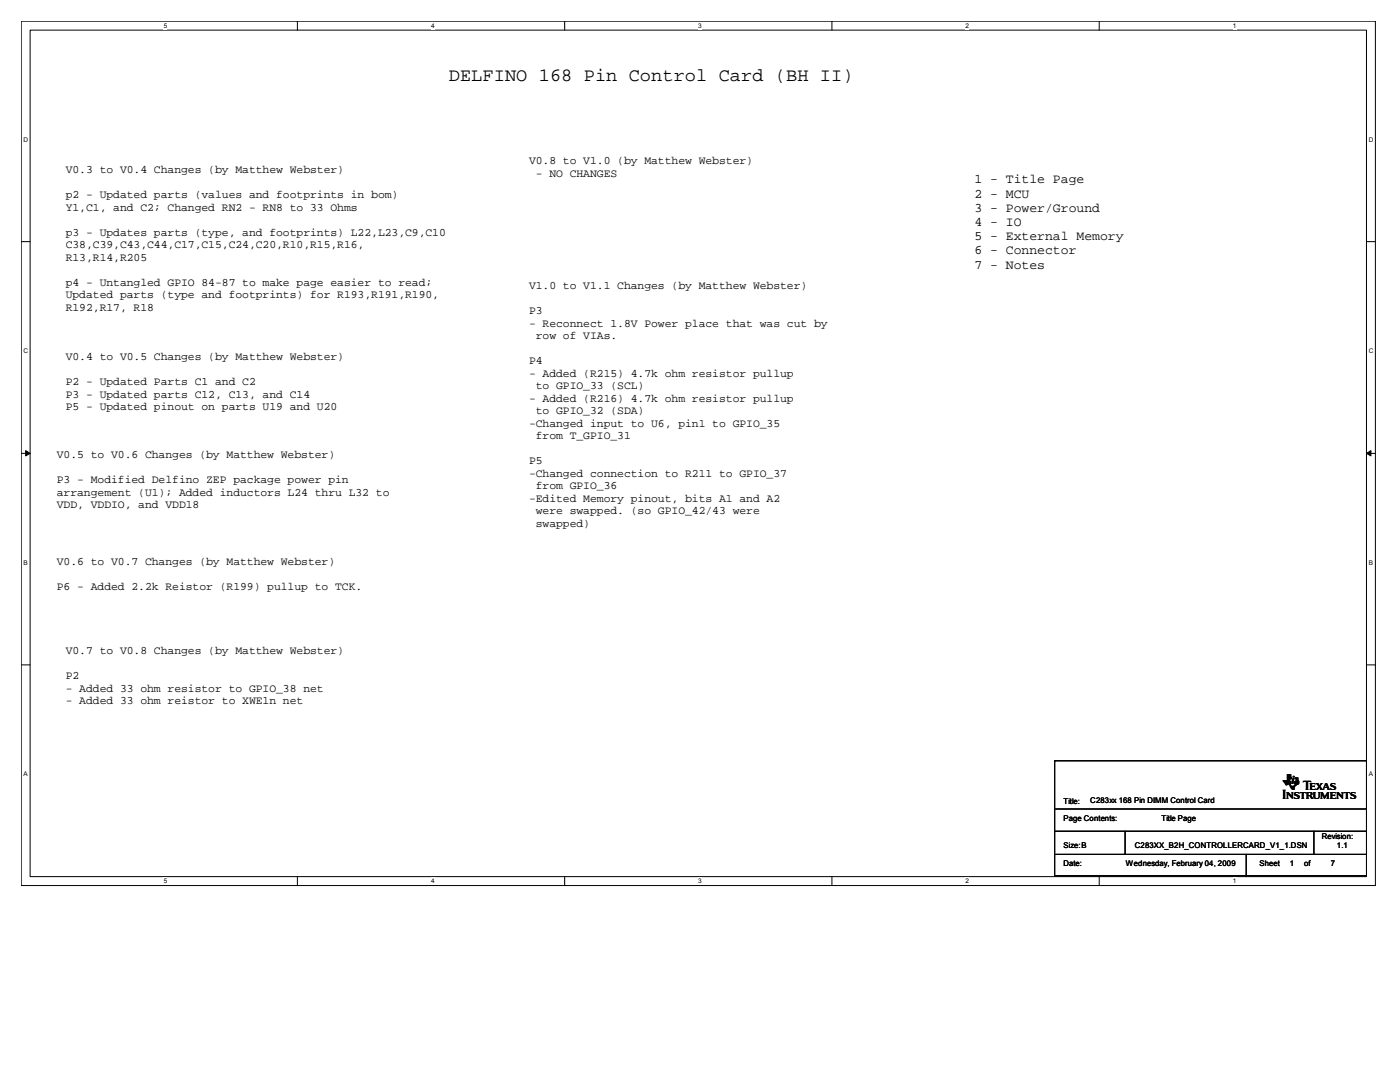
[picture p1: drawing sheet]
<svg xmlns="http://www.w3.org/2000/svg" width="279mm" height="216mm" viewBox="0 0 279 216" stroke-linecap="round" stroke-linejoin="round" font-family="sans-serif">
<defs><g id="words">
<text font-size="6.2" x="256" y="159.4">TI</text>
<text font-size="3.7" x="89.6" y="16.1">DELFINO 168 Pin Control Card (BH II)</text>
<g font-size="2.6">
<text x="194.5" y="36.6">1 - Title Page</text>
<text x="194.5" y="39.4">2 - MCU</text>
<text x="194.5" y="42.2">3 - Power/Ground</text>
<text x="194.5" y="45.1">4 - IO</text>
<text x="194.5" y="47.9">5 - External Memory</text>
<text x="194.5" y="50.8">6 - Connector</text>
<text x="194.5" y="53.6">7 - Notes</text>
</g>
<g font-size="2.3">
<text x="13.1" y="34.5">V0.3 to V0.4 Changes (by Matthew Webster)</text>
<text x="105.6" y="32.8">V0.8 to V1.0 (by Matthew Webster)</text>
<text x="106.9" y="35.3">- NO CHANGES</text>
<text x="13.1" y="39.5">p2 - Updated parts (values and footprints in bom)</text>
<text x="13.1" y="42">Y1,C1, and C2; Changed RN2 - RN8 to 33 Ohms</text>
<text x="13.1" y="47">p3 - Updates parts (type, and footprints) L22,L23,C9,C10</text>
<text x="13.1" y="49.5">C38,C39,C43,C44,C17,C15,C24,C20,R10,R15,R16,</text>
<text x="13.1" y="52">R13,R14,R205</text>
<text x="13.1" y="57">p4 - Untangled GPIO 84-87 to make page easier to read;</text>
<text x="13.1" y="59.5">Updated parts (type and footprints) for R193,R191,R190,</text>
<text x="105.6" y="57.7">V1.0 to V1.1 Changes (by Matthew Webster)</text>
<text x="13.1" y="62">R192,R17, R18</text>
<text x="105.6" y="62.7">P3</text>
<text x="105.6" y="65.2">- Reconnect 1.8V Power place that was cut by</text>
<text x="13.1" y="71.9">V0.4 to V0.5 Changes (by Matthew Webster)</text>
<text x="106.9" y="67.6">row of VIAs.</text>
<text x="13.1" y="76.9">P2 - Updated Parts C1 and C2</text>
<text x="105.6" y="72.6">P4</text>
<text x="105.6" y="75.1">- Added (R215) 4.7k ohm resistor pullup</text>
<text x="106.9" y="77.6">to GPIO_33 (SCL)</text>
<text x="13.1" y="79.4">P3 - Updated parts C12, C13, and C14</text>
<text x="13.1" y="81.9">P5 - Updated pinout on parts U19 and U20</text>
<text x="105.6" y="80.1">- Added (R216) 4.7k ohm resistor pullup</text>
<text x="106.9" y="82.6">to GPIO_32 (SDA)</text>
<text x="105.6" y="85.1">-Changed input to U6, pin1 to GPIO_35</text>
<text x="106.9" y="87.6">from T_GPIO_31</text>
<text x="11.3" y="91.4">V0.5 to V0.6 Changes (by Matthew Webster)</text>
<text x="105.6" y="92.6">P5</text>
<text x="105.6" y="95.1">-Changed connection to R211 to GPIO_37</text>
<text x="11.3" y="96.4">P3 - Modified Delfino ZEP package power pin</text>
<text x="11.3" y="98.9">arrangement (U1); Added inductors L24 thru L32 to</text>
<text x="11.3" y="101.4">VDD, VDDIO, and VDD18</text>
<text x="105.6" y="100.1">-Edited Memory pinout, bits A1 and A2</text>
<text x="106.9" y="97.6">from GPIO_36</text>
<text x="106.9" y="102.6">were swapped. (so GPIO_42/43 were</text>
<text x="106.9" y="105.1">swapped)</text>
<text x="11.3" y="112.8">V0.6 to V0.7 Changes (by Matthew Webster)</text>
<text x="11.3" y="117.8">P6 - Added 2.2k Reistor (R199) pullup to TCK.</text>
<text x="13.1" y="130.6">V0.7 to V0.8 Changes (by Matthew Webster)</text>
<text x="13.1" y="135.6">P2</text>
<text x="13.1" y="138">- Added 33 ohm resistor to GPIO_38 net</text>
<text x="13.1" y="140.5">- Added 33 ohm reistor to XWE1n net</text>
</g>
<g font-size="1.6">
<text x="212.3" y="160.4">Title:</text>
<text x="217.6" y="160.2">C283xx 168 Pin DIMM Control Card</text>
<text x="212.3" y="163.9">Page Contents:</text>
<text x="231.8" y="163.9">Title Page</text>
<text x="263.8" y="167.5">Revision:</text>
<text x="212.3" y="169.2">Size:B</text>
<text x="212.3" y="172.8">Date:</text>
<text x="224.7" y="172.8">Wednesday, February 04, 2009</text>
<text x="226.5" y="169.2">C283XX_B2H_CONTROLLERCARD_V1_1.DSN</text>
<text x="251.4" y="172.8">Sheet</text>
<text x="257.4" y="172.8">1</text>
<text x="260.3" y="172.8">of</text>
<text x="265.6" y="172.8">7</text>
<text x="266.8" y="169.2">1.1</text>
</g>
<g font-size="1.3">
<text x="32.7" y="5.5">5</text>
<text x="86" y="5.5">4</text>
<text x="139.4" y="5.5">3</text>
<text x="192.7" y="5.5">2</text>
<text x="246" y="5.5">1</text>
<text x="4.7" y="28.2">D</text>
<text x="273.2" y="28.2">D</text>
<text x="4.7" y="70.4">C</text>
<text x="273.2" y="70.4">C</text>
<text x="4.7" y="112.7">B</text>
<text x="273.2" y="112.7">B</text>
<text x="4.7" y="154.9">A</text>
<text x="273.2" y="154.9">A</text>
<text x="32.7" y="176.2">5</text>
<text x="86" y="176.2">4</text>
<text x="139.4" y="176.2">3</text>
<text x="192.7" y="176.2">2</text>
<text x="246" y="176.2">1</text>
</g>
</g></defs>
<path d="M4.2 4.2h270.3v172.5h-270.3zM6 6h266.7v168.9h-266.7z" fill="none" stroke="#000" stroke-width=".2"/>
<g fill="#fff">
<path d="M32.7 4.4h.7v1.4h-.7z"/>
<path d="M32.7 175.1h.7v1.4h-.7z"/>
</g>
<path d="M59.4 4.2v1.8M59.4 174.9v1.8" fill="none" stroke="#000" stroke-width=".2"/>
<g fill="#fff">
<path d="M86 4.4h.7v1.4h-.7z"/>
<path d="M86 175.1h.7v1.4h-.7z"/>
</g>
<path d="M112.7 4.2v1.8M112.7 174.9v1.8" fill="none" stroke="#000" stroke-width=".2"/>
<g fill="#fff">
<path d="M139.4 4.4h.6v1.4h-.6z"/>
<path d="M139.4 175.1h.6v1.4h-.6z"/>
</g>
<path d="M166 4.2v1.8M166 174.9v1.8" fill="none" stroke="#000" stroke-width=".2"/>
<g fill="#fff">
<path d="M192.7 4.4h.7v1.4h-.7z"/>
<path d="M192.7 175.1h.7v1.4h-.7z"/>
</g>
<path d="M219.4 4.2v1.8M219.4 174.9v1.8" fill="none" stroke="#000" stroke-width=".2"/>
<g fill="#fff">
<path d="M246 4.4h.7v1.4h-.7z"/>
<path d="M246 175.1h.7v1.4h-.7z"/>
<path d="M4.7 27.1h.9v1.4h-.9z"/>
<path d="M273.2 27.1h.9v1.4h-.9z"/>
<path d="M4.7 69.3h.9v1.4h-.9z"/>
<path d="M273.2 69.3h.9v1.4h-.9z"/>
</g>
<path d="M4.2 48.2h1.8M272.7 48.2h1.8" fill="none" stroke="#000" stroke-width=".2"/>
<g fill="#fff">
<path d="M4.7 111.5h.8v1.4h-.8z"/>
<path d="M273.2 111.5h.8v1.4h-.8z"/>
</g>
<path d="M4.2 90.5h1.8M272.7 90.5h1.8" fill="none" stroke="#000" stroke-width=".2"/>
<path d="M5.1 89.9l.9 .6-.9 .5zM272.7 90.5l.9-.6v1.1z" fill="#000" stroke="#000" stroke-width=".2"/>
<g fill="#fff">
<path d="M4.7 153.8h.8v1.4h-.8z"/>
<path d="M273.2 153.8h.8v1.4h-.8z"/>
</g>
<path d="M4.2 132.7h1.8M272.7 132.7h1.8M210.5 151.8h62.2v23h-62.2zM210.5 165.9h62.2M210.7 170.5h62M210.7 161.4h62M224.5 165.9v4.6M248.7 170.5v4.4M262.2 165.9v4.6" fill="none" stroke="#000" stroke-width=".2"/>
<use href="#words"/>
</svg>
